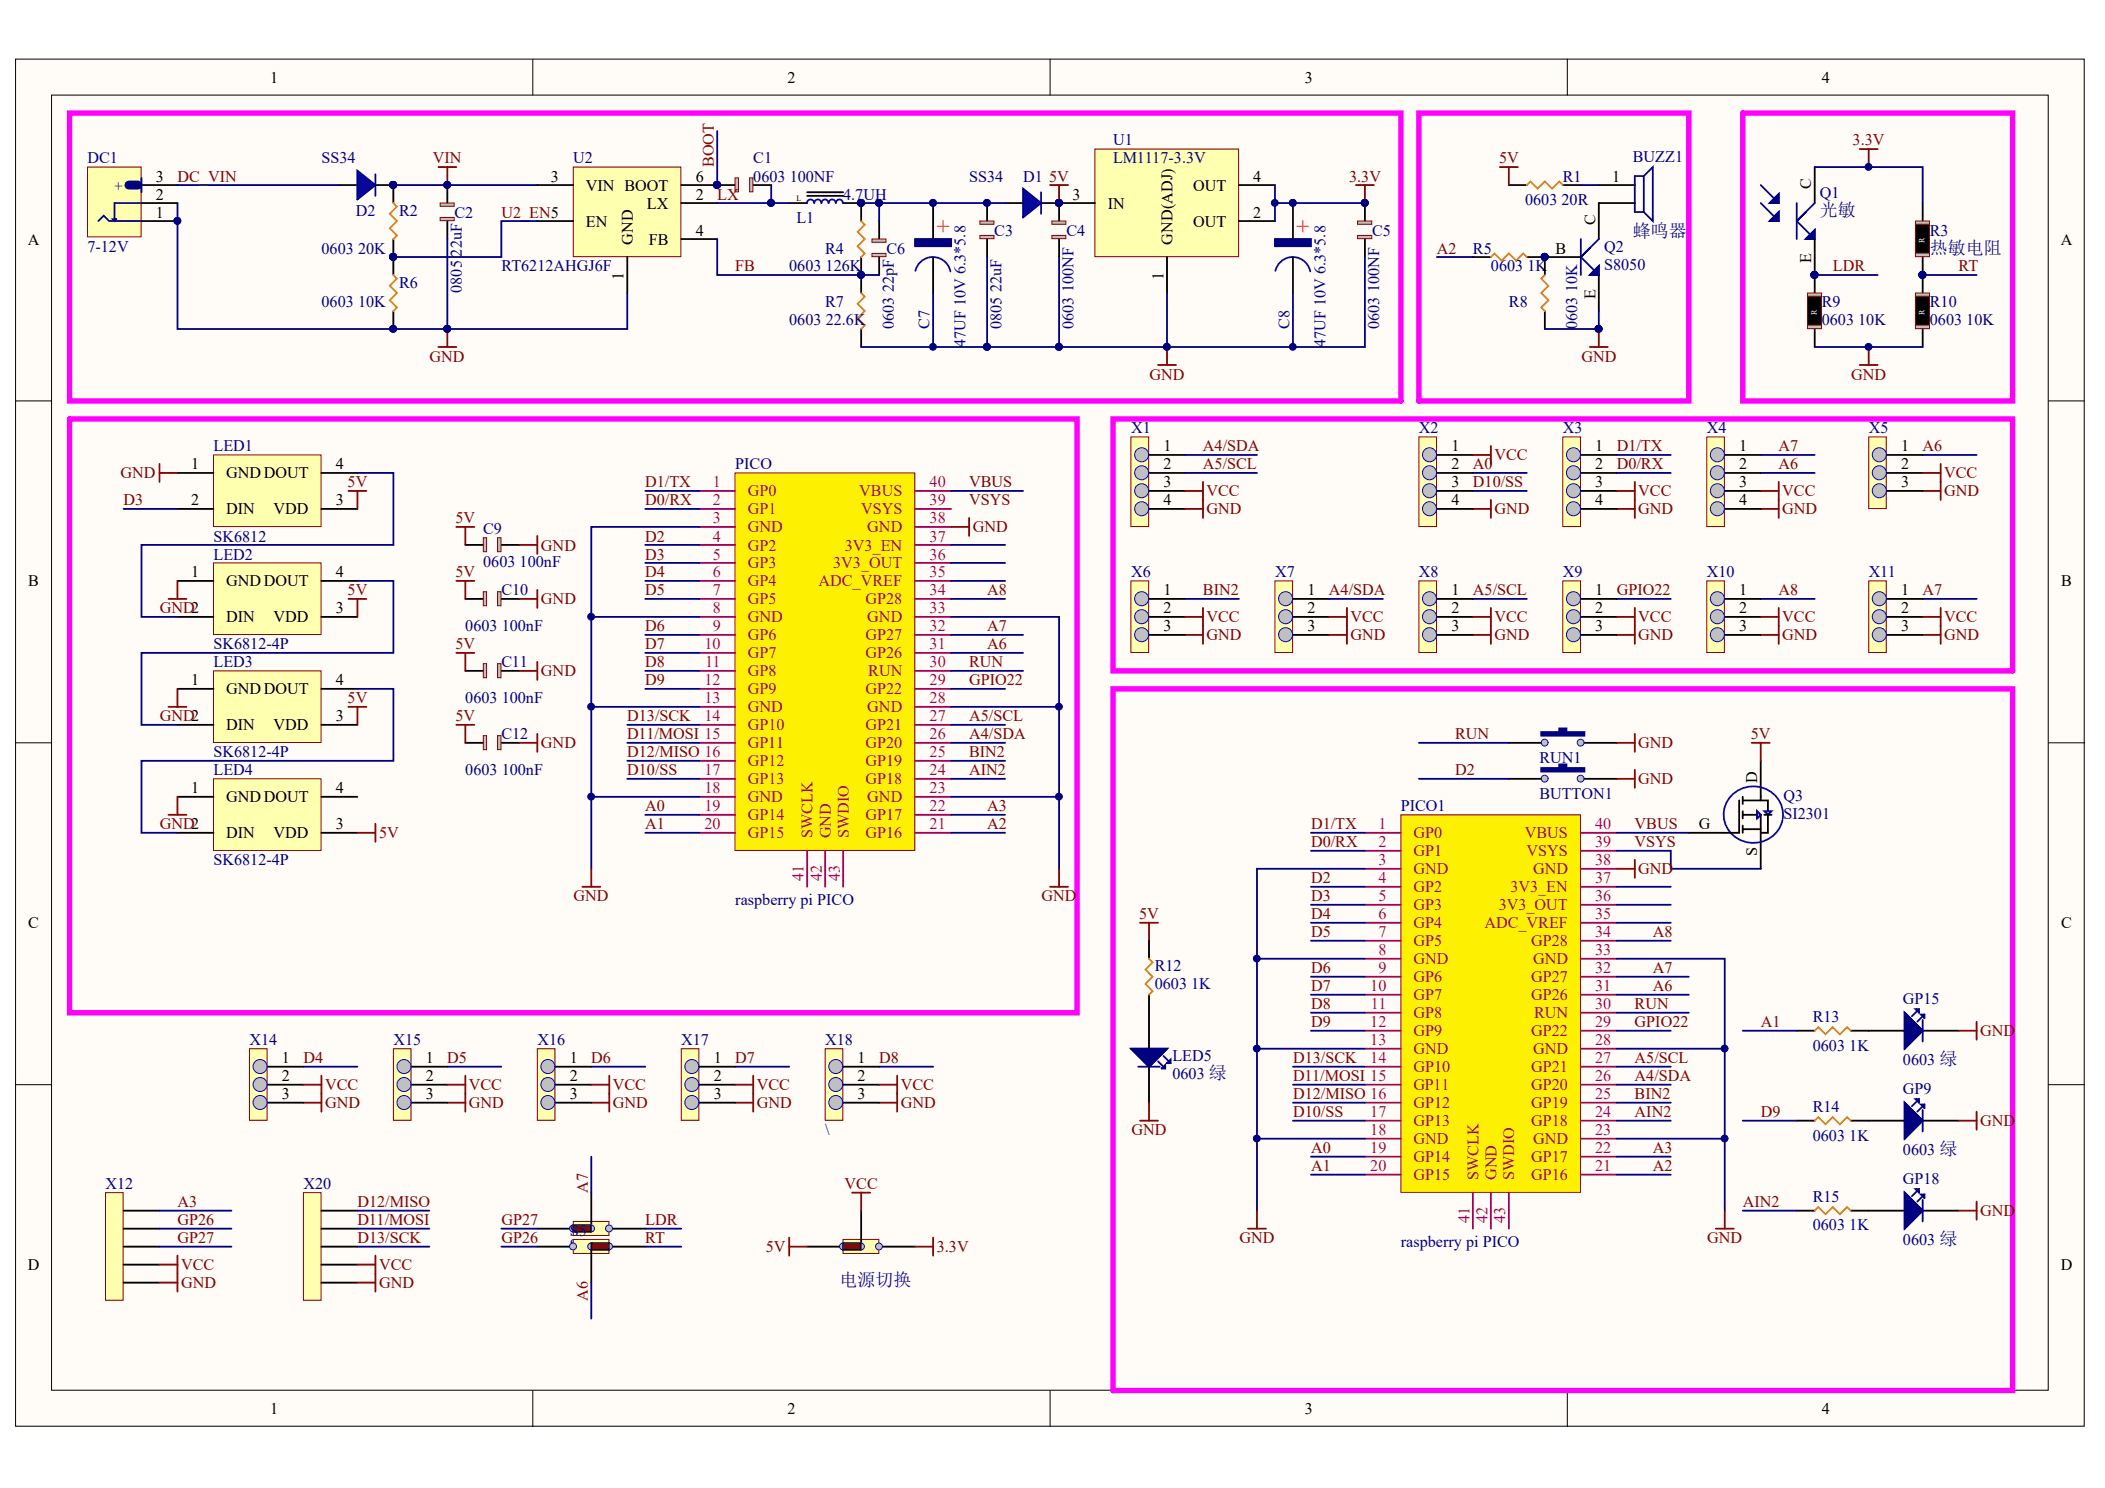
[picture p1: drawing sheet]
<svg xmlns="http://www.w3.org/2000/svg" width="297mm" height="210mm" viewBox="0 0 297 210" stroke-linecap="round" stroke-linejoin="round" font-family="sans-serif">
<defs><g id="words">
<g font-size="3.2" fill="#f00">
<text x="132.2" y="33">+</text>
<text x="183" y="33">+</text>
</g>
<g font-size="2.5" fill="#000080">
<text x="230.4" y="33.5">蜂鸣器</text>
<text x="256.8" y="30.4">光敏</text>
<text x="272.3" y="35.8">热敏电阻</text>
<text x="118.5" y="181.5">电源切换</text>
</g>
<g font-size="2.3">
<text x="38.1" y="11.6">1</text>
<text x="111.1" y="11.6">2</text>
<text x="184.1" y="11.6">3</text>
<text x="257.1" y="11.6">4</text>
<text x="22" y="25.6">3</text>
<text x="22" y="28.2">2</text>
<text x="77.7" y="25.6">3</text>
<text x="82.7" y="26.9">VIN BOOT</text>
<text x="91.3" y="29.4">LX</text>
<text x="98.2" y="28.2">2</text>
<text x="98.2" y="25.6">6</text>
<text x="151.3" y="28.2">3</text>
<text x="156.3" y="29.4">IN</text>
<text x="168.4" y="26.9">OUT</text>
<text x="176.8" y="25.6">4</text>
<text x="227.5" y="25.6">1</text>
<text x="255.6" y="26.6" transform="rotate(-90 255.6 26.6)">C</text>
<text x="3.9" y="34.5">A</text>
<text x="22" y="30.7">1</text>
<text x="82.7" y="32">EN</text>
<text x="89.3" y="34.5" transform="rotate(-90 89.3 34.5)">GND</text>
<text x="91.5" y="34.5">FB</text>
<text x="98.2" y="33.2">4</text>
<text x="165.4" y="34.5" transform="rotate(-90 165.4 34.5)">GND(ADJ)</text>
<text x="168.4" y="32">OUT</text>
<text x="176.8" y="30.7">2</text>
<text x="219.5" y="35.8">B</text>
<text x="225.1" y="31.7" transform="rotate(-90 225.1 31.7)">C</text>
<text x="290.8" y="34.5">A</text>
<text x="88" y="39.4" transform="rotate(-90 88 39.4)">1</text>
<text x="164.2" y="39.4" transform="rotate(-90 164.2 39.4)">1</text>
<text x="255.6" y="37.2" transform="rotate(-90 255.6 37.2)">E</text>
<text x="225.1" y="42.2" transform="rotate(-90 225.1 42.2)">E</text>
<text x="164.2" y="63.7">1</text>
<text x="204.8" y="63.7">1</text>
<text x="225.1" y="63.7">1</text>
<text x="245.4" y="63.7">1</text>
<text x="268.3" y="63.7">1</text>
<text x="27" y="66.2">1</text>
<text x="27" y="71.3">2</text>
<text x="31.9" y="67.5">GNDDOUT</text>
<text x="47.4" y="71.3">3</text>
<text x="47.4" y="66.2">4</text>
<text x="164.2" y="66.2">2</text>
<text x="164.2" y="68.7">3</text>
<text x="164.2" y="71.3">4</text>
<text x="204.8" y="66.2">2</text>
<text x="204.8" y="68.7">3</text>
<text x="204.8" y="71.3">4</text>
<text x="225.1" y="66.2">2</text>
<text x="225.1" y="68.7">3</text>
<text x="225.1" y="71.3">4</text>
<text x="245.4" y="66.2">2</text>
<text x="245.4" y="68.7">3</text>
<text x="245.4" y="71.3">4</text>
<text x="268.3" y="66.2">2</text>
<text x="268.3" y="68.7">3</text>
<text x="31.9" y="72.5">DIN</text>
<text x="38.6" y="72.5">VDD</text>
<text x="4" y="82.7">B</text>
<text x="27" y="81.5">1</text>
<text x="31.9" y="82.7">GNDDOUT</text>
<text x="47.4" y="81.5">4</text>
<text x="164.2" y="84">1</text>
<text x="184.5" y="84">1</text>
<text x="204.8" y="84">1</text>
<text x="225.1" y="84">1</text>
<text x="245.4" y="84">1</text>
<text x="268.3" y="84">1</text>
<text x="290.9" y="82.7">B</text>
<text x="31.9" y="87.8">DIN</text>
<text x="38.6" y="87.8">VDD</text>
<text x="47.4" y="86.5">3</text>
<text x="164.2" y="86.5">2</text>
<text x="164.2" y="89.1">3</text>
<text x="184.5" y="86.5">2</text>
<text x="184.5" y="89.1">3</text>
<text x="204.8" y="86.5">2</text>
<text x="204.8" y="89.1">3</text>
<text x="225.1" y="86.5">2</text>
<text x="225.1" y="89.1">3</text>
<text x="245.4" y="86.5">2</text>
<text x="245.4" y="89.1">3</text>
<text x="268.3" y="86.5">2</text>
<text x="268.3" y="89.1">3</text>
<text x="27" y="96.7">1</text>
<text x="31.9" y="97.9">GNDDOUT</text>
<text x="47.4" y="101.7">3</text>
<text x="47.4" y="96.7">4</text>
<text x="31.9" y="103">DIN</text>
<text x="38.6" y="103">VDD</text>
<text x="27" y="111.9">1</text>
<text x="31.9" y="113.2">GNDDOUT</text>
<text x="47.4" y="111.9">4</text>
<text x="247.9" y="110.4" transform="rotate(-90 247.9 110.4)">D</text>
<text x="31.9" y="118.2">DIN</text>
<text x="38.6" y="118.2">VDD</text>
<text x="47.4" y="117">3</text>
<text x="239.7" y="117">G</text>
<text x="247.9" y="120.8" transform="rotate(-90 247.9 120.8)">S</text>
<text x="4" y="131">C</text>
<text x="290.9" y="131">C</text>
<text x="39.8" y="150">1</text>
<text x="60.1" y="150">1</text>
<text x="80.4" y="150">1</text>
<text x="100.7" y="150">1</text>
<text x="121" y="150">1</text>
<text x="39.8" y="152.5">2</text>
<text x="39.8" y="155.1">3</text>
<text x="60.1" y="152.5">2</text>
<text x="60.1" y="155.1">3</text>
<text x="80.4" y="152.5">2</text>
<text x="80.4" y="155.1">3</text>
<text x="100.7" y="152.5">2</text>
<text x="100.7" y="155.1">3</text>
<text x="121" y="152.5">2</text>
<text x="121" y="155.1">3</text>
<text x="3.9" y="179.1">D</text>
<text x="290.8" y="179.1">D</text>
<text x="38.1" y="199.5">1</text>
<text x="111.1" y="199.5">2</text>
<text x="184.1" y="199.5">3</text>
<text x="257.1" y="199.5">4</text>
</g>
<g font-size="2.3" fill="#000080">
<text x="12.3" y="23.1">DC1</text>
<text x="45.4" y="23.1">SS34</text>
<text x="80.9" y="23.1">U2</text>
<text x="106.3" y="23.1">C1</text>
<text x="157.1" y="20.5">U1</text>
<text x="157.1" y="23.1">LM1117-3.3V</text>
<text x="230.4" y="22.8">BUZZ1</text>
<text x="106.3" y="25.6">0603 100NF</text>
<text x="119" y="28.2">4.7UH</text>
<text x="136.8" y="25.6">SS34</text>
<text x="144.4" y="25.6">D1</text>
<text x="215.2" y="28.9">0603 20R</text>
<text x="220.5" y="25.6">R1</text>
<text x="256.8" y="27.9">Q1</text>
<text x="12.3" y="35.5">7-12V</text>
<text x="45.4" y="35.8">0603 20K</text>
<text x="50.2" y="30.4">D2</text>
<text x="56.3" y="30.4">R2</text>
<text x="64.1" y="30.7">C2</text>
<text x="112.4" y="31.5">L1</text>
<text x="116.4" y="35.8">R4</text>
<text x="125.1" y="35.8">C6</text>
<text x="140.3" y="33.2">C3</text>
<text x="150.5" y="33.2">C4</text>
<text x="193.6" y="33.2">C5</text>
<text x="207.9" y="35.8">R5</text>
<text x="226.4" y="35.5">Q2</text>
<text x="272.3" y="33.2">R3</text>
<text x="56.3" y="40.6">R6</text>
<text x="65.2" y="41.3" transform="rotate(-90 65.2 41.3)">0805</text>
<text x="65.2" y="36.2" transform="rotate(-90 65.2 36.2)">22uF</text>
<text x="70.8" y="38.3">RT6212AHGJ6F</text>
<text x="111.4" y="38.3">0603 126K</text>
<text x="126.1" y="41.3" transform="rotate(-90 126.1 41.3)">22pF</text>
<text x="141.3" y="41.3" transform="rotate(-90 141.3 41.3)">22uF</text>
<text x="151.5" y="41.3" transform="rotate(-90 151.5 41.3)">100NF</text>
<text x="194.6" y="41.3" transform="rotate(-90 194.6 41.3)">100NF</text>
<text x="210.4" y="38.3">0603 1K</text>
<text x="222.6" y="41.3" transform="rotate(-90 222.6 41.3)">10K</text>
<text x="226.4" y="38">S8050</text>
<text x="45.4" y="43.4">0603 10K</text>
<text x="111.4" y="45.9">0603 22.6K</text>
<text x="116.4" y="43.4">R7</text>
<text x="126.1" y="46.4" transform="rotate(-90 126.1 46.4)">0603</text>
<text x="131.2" y="46.4" transform="rotate(-90 131.2 46.4)">C7</text>
<text x="141.3" y="46.4" transform="rotate(-90 141.3 46.4)">0805</text>
<text x="151.5" y="46.4" transform="rotate(-90 151.5 46.4)">0603</text>
<text x="182" y="46.4" transform="rotate(-90 182 46.4)">C8</text>
<text x="194.6" y="46.4" transform="rotate(-90 194.6 46.4)">0603</text>
<text x="212.9" y="43.4">R8</text>
<text x="222.6" y="46.4" transform="rotate(-90 222.6 46.4)">0603</text>
<text x="257.1" y="43.4">R9</text>
<text x="257.1" y="45.9">0603 10K</text>
<text x="272.3" y="43.4">R10</text>
<text x="272.3" y="45.9">0603 10K</text>
<text x="136.2" y="48.9" transform="rotate(-90 136.2 48.9)">47UF 10V 6.3*5.8</text>
<text x="187" y="48.9" transform="rotate(-90 187 48.9)">47UF 10V 6.3*5.8</text>
<text x="30.1" y="63.7">LED1</text>
<text x="159.6" y="61.1">X1</text>
<text x="200.2" y="61.1">X2</text>
<text x="220.5" y="61.1">X3</text>
<text x="240.8" y="61.1">X4</text>
<text x="263.7" y="61.1">X5</text>
<text x="103.8" y="66.2">PICO</text>
<text x="30.1" y="76.4">SK6812</text>
<text x="68.2" y="75.3">C9</text>
<text x="30.1" y="78.9">LED2</text>
<text x="68.2" y="79.9">0603 100nF</text>
<text x="70.8" y="84">C10</text>
<text x="159.6" y="81.5">X6</text>
<text x="179.9" y="81.5">X7</text>
<text x="200.2" y="81.5">X8</text>
<text x="220.5" y="81.5">X9</text>
<text x="240.8" y="81.5">X10</text>
<text x="263.7" y="81.5">X11</text>
<text x="65.7" y="89.1">0603 100nF</text>
<text x="30.1" y="91.6">SK6812-4P</text>
<text x="30.1" y="94.1">LED3</text>
<text x="70.8" y="94.1">C11</text>
<text x="65.7" y="99.2">0603 100nF</text>
<text x="30.1" y="106.8">SK6812-4P</text>
<text x="70.8" y="104.3">C12</text>
<text x="217.2" y="107.6">RUN1</text>
<text x="30.1" y="109.4">LED4</text>
<text x="65.7" y="109.4">0603 100nF</text>
<text x="217.2" y="112.7">BUTTON1</text>
<text x="251.7" y="113">Q3</text>
<text x="197.7" y="114.4">PICO1</text>
<text x="251.7" y="115.5">SI2301</text>
<text x="30.1" y="122">SK6812-4P</text>
<text x="103.8" y="127.6">raspberry pi PICO</text>
<text x="162.9" y="137">R12</text>
<text x="162.9" y="139.6">0603 1K</text>
<text x="268.5" y="141.6">GP15</text>
<text x="35.2" y="147.4">X14</text>
<text x="55.5" y="147.4">X15</text>
<text x="75.8" y="147.4">X16</text>
<text x="96.1" y="147.4">X17</text>
<text x="116.4" y="147.4">X18</text>
<text x="165.4" y="149.7">LED5</text>
<text x="255.8" y="144.1">R13</text>
<text x="255.8" y="148.2">0603 1K</text>
<text x="165.4" y="152.2">0603 绿</text>
<text x="268.5" y="150.2">0603 绿</text>
<text x="268.5" y="154.3">GP9</text>
<text x="116.4" y="160.1">\</text>
<text x="255.8" y="156.8">R14</text>
<text x="255.8" y="160.9">0603 1K</text>
<text x="14.9" y="167.7">X12</text>
<text x="42.8" y="167.7">X20</text>
<text x="268.5" y="162.9">0603 绿</text>
<text x="268.5" y="167">GP18</text>
<text x="255.8" y="169.5">R15</text>
<text x="255.8" y="173.6">0603 1K</text>
<text x="80.4" y="176.4">S4</text>
<text x="80.4" y="174.3">S5</text>
<text x="197.7" y="175.9">raspberry pi PICO</text>
<text x="268.5" y="175.6">0603 绿</text>
</g>
<g font-size="2.3" fill="#800000">
<text x="61.1" y="23.1">VIN</text>
<text x="100.7" y="23.6" transform="rotate(-90 100.7 23.6)">BOOT</text>
<text x="211.5" y="23.1">5V</text>
<text x="261.4" y="20.5">3.3V</text>
<text x="25.1" y="25.6">DC_VIN</text>
<text x="101.2" y="28.2">LX</text>
<text x="148" y="25.6">5V</text>
<text x="190.4" y="25.6">3.3V</text>
<text x="70.8" y="30.7">U2_EN5</text>
<text x="202.7" y="35.8">A2</text>
<text x="103.8" y="38.3">FB</text>
<text x="258.6" y="38.3">LDR</text>
<text x="276.4" y="38.3">RT</text>
<text x="60.6" y="51">GND</text>
<text x="162.2" y="53.5">GND</text>
<text x="223.1" y="51">GND</text>
<text x="261.2" y="53.5">GND</text>
<text x="169.7" y="63.7">A4/SDA</text>
<text x="210.9" y="64.9">VCC</text>
<text x="228.1" y="63.7">D1/TX</text>
<text x="251" y="63.7">A7</text>
<text x="271.3" y="63.7">A6</text>
<text x="17" y="67.5">GND</text>
<text x="17.4" y="71.3">D3</text>
<text x="49" y="68.7">5V</text>
<text x="91" y="68.7">D1/TX</text>
<text x="91" y="71.3">D0/RX</text>
<text x="136.8" y="68.7">VBUS</text>
<text x="136.8" y="71.3">VSYS</text>
<text x="169.7" y="66.2">A5/SCL</text>
<text x="170.3" y="70">VCC</text>
<text x="207.9" y="68.7">D10/SS</text>
<text x="207.9" y="66.2">A0</text>
<text x="228.1" y="66.2">D0/RX</text>
<text x="231.2" y="70">VCC</text>
<text x="251" y="66.2">A6</text>
<text x="251.5" y="70">VCC</text>
<text x="274.4" y="70">GND</text>
<text x="274.4" y="67.5">VCC</text>
<text x="64.3" y="73.8">5V</text>
<text x="76.3" y="77.7">GND</text>
<text x="91" y="76.4">D2</text>
<text x="137.3" y="75.1">GND</text>
<text x="170.3" y="72.5">GND</text>
<text x="210.9" y="72.5">GND</text>
<text x="231.2" y="72.5">GND</text>
<text x="251.5" y="72.5">GND</text>
<text x="49" y="84">5V</text>
<text x="64.3" y="81.5">5V</text>
<text x="91" y="78.9">D3</text>
<text x="91" y="81.5">D4</text>
<text x="91" y="84">D5</text>
<text x="139.3" y="84">A8</text>
<text x="169.7" y="84">BIN2</text>
<text x="187.5" y="84">A4/SDA</text>
<text x="207.9" y="84">A5/SCL</text>
<text x="228.1" y="84">GPIO22</text>
<text x="251" y="84">A8</text>
<text x="271.3" y="84">A7</text>
<text x="22.6" y="86.5">GND2</text>
<text x="76.3" y="85.3">GND</text>
<text x="91" y="89.1">D6</text>
<text x="139.3" y="89.1">A7</text>
<text x="170.3" y="87.8">VCC</text>
<text x="190.6" y="87.8">VCC</text>
<text x="210.9" y="87.8">VCC</text>
<text x="231.2" y="87.8">VCC</text>
<text x="251.5" y="87.8">VCC</text>
<text x="274.4" y="87.8">VCC</text>
<text x="64.3" y="91.6">5V</text>
<text x="76.3" y="95.4">GND</text>
<text x="91" y="91.6">D7</text>
<text x="91" y="94.1">D8</text>
<text x="136.8" y="94.1">RUN</text>
<text x="139.3" y="91.6">A6</text>
<text x="170.3" y="90.3">GND</text>
<text x="190.6" y="90.3">GND</text>
<text x="210.9" y="90.3">GND</text>
<text x="231.2" y="90.3">GND</text>
<text x="251.5" y="90.3">GND</text>
<text x="274.4" y="90.3">GND</text>
<text x="22.6" y="101.7">GND2</text>
<text x="49" y="99.2">5V</text>
<text x="64.3" y="101.7">5V</text>
<text x="88.5" y="101.7">D13/SCK</text>
<text x="91" y="96.7">D9</text>
<text x="136.8" y="101.7">A5/SCL</text>
<text x="136.8" y="96.7">GPIO22</text>
<text x="76.3" y="105.6">GND</text>
<text x="88.5" y="104.3">D11/MOSI 15</text>
<text x="88.5" y="106.8">D12/MISO 16</text>
<text x="136.8" y="104.3">A4/SDA</text>
<text x="136.8" y="106.8">BIN2</text>
<text x="205.3" y="104.3">RUN</text>
<text x="231.2" y="105.6">GND</text>
<text x="247.1" y="104.3">5V</text>
<text x="88.5" y="109.4">D10/SS</text>
<text x="136.8" y="109.4">AIN2</text>
<text x="205.3" y="109.4">D2</text>
<text x="231.2" y="110.6">GND</text>
<text x="22.6" y="117">GND2</text>
<text x="53.5" y="118.2">5V</text>
<text x="91" y="114.4">A0</text>
<text x="91" y="117">A1</text>
<text x="139.3" y="117">A2</text>
<text x="139.3" y="114.4">A3</text>
<text x="185" y="117">D1/TX</text>
<text x="185" y="119.5">D0/RX</text>
<text x="230.7" y="117">VBUS</text>
<text x="230.7" y="119.5">VSYS</text>
<text x="185" y="124.6">D2</text>
<text x="231.2" y="123.3">GND</text>
<text x="80.9" y="127.1">GND</text>
<text x="147" y="127.1">GND</text>
<text x="160.7" y="129.7">5V</text>
<text x="185" y="127.1">D3</text>
<text x="185" y="129.7">D4</text>
<text x="185" y="132.2">D5</text>
<text x="185" y="137.3">D6</text>
<text x="233.2" y="137.3">A7</text>
<text x="233.2" y="132.2">A8</text>
<text x="185" y="139.8">D7</text>
<text x="185" y="142.4">D8</text>
<text x="230.7" y="142.4">RUN</text>
<text x="233.2" y="139.8">A6</text>
<text x="42.8" y="150">D4</text>
<text x="63.1" y="150">D5</text>
<text x="83.4" y="150">D6</text>
<text x="103.8" y="150">D7</text>
<text x="124.1" y="150">D8</text>
<text x="182.5" y="150">D13/SCK</text>
<text x="185" y="144.9">D9</text>
<text x="230.7" y="150">A5/SCL</text>
<text x="230.7" y="144.9">GPIO22</text>
<text x="248.5" y="144.9">A1</text>
<text x="279.4" y="146.2">GND</text>
<text x="45.9" y="153.8">VCC</text>
<text x="66.2" y="153.8">VCC</text>
<text x="86.5" y="153.8">VCC</text>
<text x="106.8" y="153.8">VCC</text>
<text x="127.1" y="153.8">VCC</text>
<text x="182.5" y="152.5">D11/MOSI 15</text>
<text x="182.5" y="155.1">D12/MISO 16</text>
<text x="230.7" y="152.5">A4/SDA</text>
<text x="230.7" y="155.1">BIN2</text>
<text x="45.9" y="156.3">GND</text>
<text x="66.2" y="156.3">GND</text>
<text x="86.5" y="156.3">GND</text>
<text x="106.8" y="156.3">GND</text>
<text x="127.1" y="156.3">GND</text>
<text x="159.7" y="160.1">GND</text>
<text x="182.5" y="157.6">D10/SS</text>
<text x="230.7" y="157.6">AIN2</text>
<text x="248.5" y="157.6">D9</text>
<text x="279.4" y="158.9">GND</text>
<text x="119.2" y="167.7">VCC</text>
<text x="185" y="162.7">A0</text>
<text x="185" y="165.2">A1</text>
<text x="233.2" y="165.2">A2</text>
<text x="233.2" y="162.7">A3</text>
<text x="25.1" y="170.3">A3</text>
<text x="25.1" y="172.8">GP26</text>
<text x="50.4" y="172.8">D11/MOSI</text>
<text x="50.4" y="170.3">D12/MISO</text>
<text x="70.8" y="172.8">GP27</text>
<text x="82.9" y="168.3" transform="rotate(-90 82.9 168.3)">A7</text>
<text x="91" y="172.8">LDR</text>
<text x="245.9" y="170.3">AIN2</text>
<text x="279.4" y="171.5">GND</text>
<text x="25.1" y="175.3">GP27</text>
<text x="25.6" y="179.1">VCC</text>
<text x="50.4" y="175.3">D13/SCK</text>
<text x="53.5" y="179.1">VCC</text>
<text x="70.8" y="175.3">GP26</text>
<text x="91" y="175.3">RT</text>
<text x="108.1" y="176.6">5V</text>
<text x="132.2" y="176.6">3.3V</text>
<text x="174.9" y="175.3">GND</text>
<text x="240.9" y="175.3">GND</text>
<text x="25.6" y="181.7">GND</text>
<text x="53.5" y="181.7">GND</text>
<text x="82.9" y="183.5" transform="rotate(-90 82.9 183.5)">A6</text>
</g>
<g font-size="2.3" fill="#a1006a">
<text x="100.6" y="68.7">1</text>
<text x="100.6" y="71.3">2</text>
<text x="105.5" y="70">GP0</text>
<text x="121.2" y="70">VBUS</text>
<text x="131.2" y="71.3">39</text>
<text x="131.2" y="68.7">40</text>
<text x="100.6" y="73.8">3</text>
<text x="100.6" y="76.4">4</text>
<text x="105.5" y="72.5">GP1</text>
<text x="105.5" y="75.1">GND</text>
<text x="105.5" y="77.7">GP2</text>
<text x="119.2" y="77.7">3V3_EN</text>
<text x="121.5" y="72.5">VSYS</text>
<text x="122.4" y="75.1">GND</text>
<text x="131.2" y="76.4">37</text>
<text x="131.2" y="73.8">38</text>
<text x="100.6" y="78.9">5</text>
<text x="100.6" y="81.5">6</text>
<text x="100.6" y="84">7</text>
<text x="105.5" y="80.2">GP3</text>
<text x="105.5" y="82.7">GP4</text>
<text x="115.5" y="82.7">ADC_VREF</text>
<text x="117.6" y="80.2">3V3_OUT</text>
<text x="131.2" y="84">34</text>
<text x="131.2" y="81.5">35</text>
<text x="131.2" y="78.9">36</text>
<text x="100.6" y="86.5">8</text>
<text x="100.6" y="89.1">9</text>
<text x="105.5" y="85.3">GP5</text>
<text x="105.5" y="87.8">GND</text>
<text x="122.1" y="85.3">GP28</text>
<text x="122.4" y="87.8">GND</text>
<text x="131.2" y="89.1">32</text>
<text x="131.2" y="86.5">33</text>
<text x="99.4" y="91.6">10</text>
<text x="99.5" y="94.1">11</text>
<text x="105.5" y="90.3">GP6</text>
<text x="105.5" y="92.9">GP7</text>
<text x="105.5" y="95.4">GP8</text>
<text x="122.1" y="92.9">GP26</text>
<text x="122.1" y="90.3">GP27</text>
<text x="122.5" y="95.4">RUN</text>
<text x="131.2" y="94.1">30</text>
<text x="131.2" y="91.6">31</text>
<text x="99.4" y="96.7">12</text>
<text x="99.4" y="99.2">13</text>
<text x="99.4" y="101.7">14</text>
<text x="105.5" y="97.9">GP9</text>
<text x="105.5" y="100.5">GND</text>
<text x="122.1" y="97.9">GP22</text>
<text x="122.4" y="100.5">GND</text>
<text x="131.2" y="101.7">27</text>
<text x="131.2" y="99.2">28</text>
<text x="131.2" y="96.7">29</text>
<text x="105.5" y="103">GP10</text>
<text x="105.5" y="105.6">GP11</text>
<text x="122.1" y="105.6">GP20</text>
<text x="122.1" y="103">GP21</text>
<text x="131.2" y="106.8">25</text>
<text x="131.2" y="104.3">26</text>
<text x="99.4" y="109.4">17</text>
<text x="99.4" y="111.9">18</text>
<text x="105.5" y="108.1">GP12</text>
<text x="105.5" y="110.6">GP13</text>
<text x="105.5" y="113.2">GND</text>
<text x="122.1" y="110.6">GP18</text>
<text x="122.1" y="108.1">GP19</text>
<text x="122.4" y="113.2">GND</text>
<text x="131.2" y="111.9">23</text>
<text x="131.2" y="109.4">24</text>
<text x="99.4" y="114.4">19</text>
<text x="99.4" y="117">20</text>
<text x="105.5" y="115.7">GP14</text>
<text x="105.5" y="118.2">GP15</text>
<text x="114.7" y="118.2" transform="rotate(-90 114.7 118.2)">SWCLK</text>
<text x="117.2" y="118.2" transform="rotate(-90 117.2 118.2)">GND</text>
<text x="119.8" y="118.2" transform="rotate(-90 119.8 118.2)">SWDIO</text>
<text x="122.1" y="118.2">GP16</text>
<text x="122.1" y="115.7">GP17</text>
<text x="131.2" y="117">21</text>
<text x="131.2" y="114.4">22</text>
<text x="194.5" y="117">1</text>
<text x="194.5" y="119.5">2</text>
<text x="199.4" y="118.2">GP0</text>
<text x="215.2" y="118.2">VBUS</text>
<text x="225.1" y="119.5">39</text>
<text x="225.1" y="117">40</text>
<text x="113.4" y="124.3" transform="rotate(-90 113.4 124.3)">41</text>
<text x="116" y="124.3" transform="rotate(-90 116 124.3)">42</text>
<text x="118.5" y="124.3" transform="rotate(-90 118.5 124.3)">43</text>
<text x="194.5" y="122">3</text>
<text x="194.5" y="124.6">4</text>
<text x="199.4" y="120.8">GP1</text>
<text x="199.4" y="123.3">GND</text>
<text x="199.4" y="125.8">GP2</text>
<text x="213.1" y="125.8">3V3_EN</text>
<text x="215.4" y="120.8">VSYS</text>
<text x="216.3" y="123.3">GND</text>
<text x="225.1" y="124.6">37</text>
<text x="225.1" y="122">38</text>
<text x="194.5" y="127.1">5</text>
<text x="194.5" y="129.7">6</text>
<text x="199.4" y="128.4">GP3</text>
<text x="199.4" y="131">GP4</text>
<text x="209.5" y="131">ADC_VREF</text>
<text x="211.5" y="128.4">3V3_OUT</text>
<text x="225.1" y="129.7">35</text>
<text x="225.1" y="127.1">36</text>
<text x="194.5" y="132.2">7</text>
<text x="194.5" y="134.8">8</text>
<text x="194.5" y="137.3">9</text>
<text x="199.4" y="133.5">GP5</text>
<text x="199.4" y="136">GND</text>
<text x="216.1" y="133.5">GP28</text>
<text x="216.3" y="136">GND</text>
<text x="225.1" y="137.3">32</text>
<text x="225.1" y="134.8">33</text>
<text x="225.1" y="132.2">34</text>
<text x="193.4" y="139.8">10</text>
<text x="193.4" y="142.4">11</text>
<text x="199.4" y="138.6">GP6</text>
<text x="199.4" y="141.1">GP7</text>
<text x="199.4" y="143.6">GP8</text>
<text x="216.1" y="141.1">GP26</text>
<text x="216.1" y="138.6">GP27</text>
<text x="216.5" y="143.6">RUN</text>
<text x="225.1" y="142.4">30</text>
<text x="225.1" y="139.8">31</text>
<text x="193.4" y="144.9">12</text>
<text x="193.4" y="147.4">13</text>
<text x="193.4" y="150">14</text>
<text x="199.4" y="146.2">GP9</text>
<text x="199.4" y="148.7">GND</text>
<text x="216.1" y="146.2">GP22</text>
<text x="216.3" y="148.7">GND</text>
<text x="225.1" y="150">27</text>
<text x="225.1" y="147.4">28</text>
<text x="225.1" y="144.9">29</text>
<text x="199.4" y="151.2">GP10</text>
<text x="199.4" y="153.8">GP11</text>
<text x="216.1" y="153.8">GP20</text>
<text x="216.1" y="151.2">GP21</text>
<text x="225.1" y="155.1">25</text>
<text x="225.1" y="152.5">26</text>
<text x="193.4" y="157.6">17</text>
<text x="193.4" y="160.1">18</text>
<text x="199.4" y="156.3">GP12</text>
<text x="199.4" y="158.9">GP13</text>
<text x="199.4" y="161.4">GND</text>
<text x="216.1" y="158.9">GP18</text>
<text x="216.1" y="156.3">GP19</text>
<text x="216.3" y="161.4">GND</text>
<text x="225.1" y="160.1">23</text>
<text x="225.1" y="157.6">24</text>
<text x="193.4" y="162.7">19</text>
<text x="193.4" y="165.2">20</text>
<text x="199.4" y="163.9">GP14</text>
<text x="199.4" y="166.5">GP15</text>
<text x="208.6" y="166.5" transform="rotate(-90 208.6 166.5)">SWCLK</text>
<text x="211.1" y="166.5" transform="rotate(-90 211.1 166.5)">GND</text>
<text x="213.7" y="166.5" transform="rotate(-90 213.7 166.5)">SWDIO</text>
<text x="216.1" y="166.5">GP16</text>
<text x="216.1" y="163.9">GP17</text>
<text x="225.1" y="165.2">21</text>
<text x="225.1" y="162.7">22</text>
<text x="207.3" y="172.6" transform="rotate(-90 207.3 172.6)">41</text>
<text x="209.9" y="172.6" transform="rotate(-90 209.9 172.6)">42</text>
<text x="212.4" y="172.6" transform="rotate(-90 212.4 172.6)">43</text>
</g>
<text font-size="2.1" fill="#000080" x="16.2" y="26.9">+</text>
<text font-size="1.1" x="112.4" y="28.4">L</text>
<g font-size="1.1" fill="#fff0ff">
<text x="217.5" y="26.3">R</text>
<text x="55.3" y="30.7" transform="rotate(90 55.3 30.7)">R</text>
<text x="121.2" y="33.2" transform="rotate(90 121.2 33.2)">R</text>
<text x="271.6" y="34.2" transform="rotate(-90 271.6 34.2)">R</text>
<text x="55.3" y="40.8" transform="rotate(90 55.3 40.8)">R</text>
<text x="212.4" y="36.5">R</text>
<text x="218.2" y="41.8" transform="rotate(-90 218.2 41.8)">R</text>
<text x="121.2" y="43.4" transform="rotate(90 121.2 43.4)">R</text>
<text x="256.4" y="44.4" transform="rotate(-90 256.4 44.4)">R</text>
<text x="271.6" y="44.4" transform="rotate(-90 271.6 44.4)">R</text>
<text x="161.9" y="137.3" transform="rotate(90 161.9 137.3)">R</text>
<text x="258.1" y="145.7">R</text>
<text x="258.1" y="158.4">R</text>
<text x="258.1" y="171">R</text>
</g>
</g></defs>
<g fill="#fffcf8" stroke="#000" stroke-width=".14">
<path d="M2.2 8.3h291.9v192.9h-291.9z"/>
<path d="M7.3 13.4h281.7v182.7h-281.7z"/>
</g>
<path d="M75.2 8.3v5.1M148.2 8.3v5.1M221.2 8.3v5.1M2.2 56.6h5.1M289.1 56.6h5.1M2.2 104.8h5.1M289.1 104.8h5.1M2.2 153h5.1M289.1 153h5.1M75.2 196.2v5M148.2 196.2v5M221.2 196.2v5" fill="none" stroke="#000" stroke-width=".14"/>
<path d="M160.9 130.2h2.5M162.1 130.2v2.5" fill="none" stroke="#800000" stroke-width=".25"/>
<path d="M162.1 132.7v2.5M162.1 140.3v7.6M162.1 150.5v5.1" fill="none" stroke="#000" stroke-width=".25"/>
<path d="M162.1 135.2l.5 .6-1 1 1 1-1 1 1 1-.5 .5" fill="none" stroke="#fd8300" stroke-width=".25"/>
<path d="M159.6 147.9h5.1l-2.6 2.6zM160.6 150.5h3.1M163.4 149.7l1 1M163.9 150.7l.5-.5v.5zM164.2 149l1 1M164.7 150l.5-.5v.5z" fill="none" stroke="#11037f" stroke-width=".25"/>
<path d="M164.7 147.9l-2.6 2.6" fill="none" stroke="#000080" stroke-width=".25"/>
<path d="M159.6 147.9h5.1l-2.6 2.6z" fill="#11037f" stroke="#000080" stroke-width=".25"/>
<path d="M160.9 158.1h2.5M162.1 155.6v2.5" fill="none" stroke="#800000" stroke-width=".25"/>
<path d="M12.4 23.6h7.5v9.8h-7.5z" fill="#ffffb0" stroke="#800000" stroke-width=".14"/>
<path d="M20 26.1h5M20 28.6h5M20 31.2h5M47.9 26.1h2.5M53 26.1h2.5" fill="none" stroke="#000" stroke-width=".25"/>
<g fill="#000080" stroke="#000080" stroke-width=".14">
<circle cx="25" cy="31.2" r=".48"/>
<circle cx="55.5" cy="26.1" r=".49"/>
</g>
<path d="M18.2 26.1h1.3" fill="none" stroke="#11037f" stroke-width="1.3"/>
<path d="M13.9 31.2l.7-.8 .8 .8h4.6M15.9 30.9h.5l-.2 .3zM20 25.1v2M20 28.6h-3.8v2.6" fill="none" stroke="#11037f" stroke-width=".25"/>
<path d="M50.4 24.1l2.6 2-2.6 2z" fill-rule="evenodd" fill="#0000b4" stroke="#00f" stroke-width=".14"/>
<path d="M50.4 24.1l2.6 2-2.6 2zM53 24.6v3" fill="none" stroke="#11037f" stroke-width=".25"/>
<g fill="#000080" stroke="#000080" stroke-width=".14">
<circle cx="55.5" cy="26.1" r=".49"/>
<circle cx="55.5" cy="36.2" r=".49"/>
<circle cx="55.5" cy="46.4" r=".49"/>
<circle cx="63.1" cy="46.4" r=".48"/>
<circle cx="63.1" cy="26.1" r=".48"/>
</g>
<path d="M25 26.1h22.9M55.5 26.1h20.3" fill="none" stroke="#000080" stroke-width=".25"/>
<path d="M55.5 26.1v2.5M55.5 33.7v5.1M55.5 43.9v2.5" fill="none" stroke="#000" stroke-width=".25"/>
<path d="M55.5 28.6l.5 .6-1 1 1 1-1 1 1 1-.5 .5M55.5 38.8l.5 .5-1 1 1 1-1 1 1 1.1-.5 .5" fill="none" stroke="#fd8300" stroke-width=".25"/>
<path d="M61.9 23.6h2.5M63.1 23.6v2.5M61.9 48.9h2.5M63.1 46.4v2.5" fill="none" stroke="#800000" stroke-width=".25"/>
<path d="M80.9 23.6h15.2v12.6h-15.2z" fill="#ffffb0" stroke="#800000" stroke-width=".14"/>
<path d="M63.1 26.1v2.5M63.1 31.2v2.5M75.8 26.1h5.1M75.8 31.2h5.1M88.5 36.3v5M96.1 28.6h5.1M96.1 26.1h5.1M96.1 33.7h5.1" fill="none" stroke="#000" stroke-width=".25"/>
<g fill="#000080" stroke="#000080" stroke-width=".14">
<circle cx="101.2" cy="26.1" r=".49"/>
<circle cx="63.1" cy="26.1" r=".48"/>
</g>
<g fill="#c0c0c0" stroke="#800000" stroke-width=".14">
<path d="M62.1 28.6h2v.5h-2z"/>
<path d="M62.1 30.7h2v.4h-2z"/>
</g>
<g fill="#000080" stroke="#000080" stroke-width=".14">
<circle cx="63.1" cy="26.1" r=".48"/>
<circle cx="63.1" cy="46.4" r=".48"/>
<circle cx="55.5" cy="36.2" r=".49"/>
<circle cx="101.2" cy="26.1" r=".49"/>
</g>
<path d="M75.8 31.2h-5.1v5.1h-15.2M88.5 41.3v5.1h-25.4" fill="none" stroke="#000080" stroke-width=".25"/>
<path d="M101.2 26.1h2.5M106.3 26.1h2.5" fill="none" stroke="#000" stroke-width=".25"/>
<g fill="#c0c0c0" stroke="#800000" stroke-width=".14">
<path d="M103.7 25.1h.5v2h-.5z"/>
<path d="M105.8 25.1h.4v2h-.4z"/>
</g>
<g fill="#000080" stroke="#000080" stroke-width=".14">
<circle cx="101.2" cy="26.1" r=".49"/>
<circle cx="121.5" cy="28.6" r=".48"/>
<circle cx="108.8" cy="28.6" r=".48"/>
<circle cx="121.5" cy="38.8" r=".48"/>
<circle cx="164.7" cy="48.9" r=".48"/>
</g>
<path d="M111.4 28.6h2.5M113.9 27.6h5.1M113.9 27.1h5.1M119 28.6h2.5v2.6M121.5 36.3v5M124.1 31.2v2.5M124.1 36.3v2.5M121.5 46.4v2.5" fill="none" stroke="#000" stroke-width=".25"/>
<path d="M114.9 28.6a.49 .49 0 0 0-.5-.5 .49 .49 0 0 0-.5 .5M115.9 28.6a.48 .48 0 0 0-.5-.5 .48 .48 0 0 0-.5 .5M116.9 28.6a.48 .48 0 0 0-.5-.5 .48 .48 0 0 0-.5 .5M117.9 28.6a.48 .48 0 0 0-.5-.5 .48 .48 0 0 0-.4 .5M118.9 28.6a.48 .48 0 0 0-.5-.5 .48 .48 0 0 0-.4 .5" fill="none" stroke="#00f" stroke-width=".25"/>
<path d="M108.8 28.6h2.6" fill="none" stroke="#000080" stroke-width=".25"/>
<path d="M121.5 31.2l.5 .5-1 1 1 1-1 1 1 1-.5 .6M121.5 41.3l.5 .5-1 1.1 1 1-1 1 1 1-.5 .5" fill="none" stroke="#fd8300" stroke-width=".25"/>
<path d="M163.4 51.5h2.5M164.7 48.9v2.6" fill="none" stroke="#800000" stroke-width=".25"/>
<g fill="#c0c0c0" stroke="#800000" stroke-width=".14">
<path d="M123 35.7h2v.5h-2z"/>
<path d="M123 33.7h2v.5h-2z"/>
</g>
<path d="M101.2 33.7v5.1h22.9" fill="none" stroke="#000080" stroke-width=".25"/>
<path d="M139.3 28.6v2.6M139.3 33.7v2.6" fill="none" stroke="#000" stroke-width=".25"/>
<circle cx="139.3" cy="28.6" r=".48" fill="#000080" stroke="#000080" stroke-width=".14"/>
<g fill="#c0c0c0" stroke="#800000" stroke-width=".14">
<path d="M138.3 31.2h2v.4h-2z"/>
<path d="M138.3 33.2h2v.5h-2z"/>
</g>
<g fill="#000080" stroke="#000080" stroke-width=".14">
<circle cx="139.3" cy="28.6" r=".48"/>
<circle cx="149.4" cy="48.9" r=".48"/>
<circle cx="149.4" cy="28.6" r=".48"/>
<circle cx="101.2" cy="26.1" r=".49"/>
<circle cx="218" cy="36.2" r=".48"/>
</g>
<path d="M101.2 18.5v7.6M149.4 36.3v12.6" fill="none" stroke="#000080" stroke-width=".25"/>
<path d="M148.2 26.1h2.5M149.4 26.1v2.5" fill="none" stroke="#800000" stroke-width=".25"/>
<path d="M149.4 28.6v2.6M149.4 33.7v2.6M207.8 36.3h2.6M212.9 26.1h2.6M215.5 36.3h2.5M220.5 26.1h2.6" fill="none" stroke="#000" stroke-width=".25"/>
<path d="M210.4 36.3l.5-.6 1 1.1 1-1.1 1 1.1 1-1.1 .6 .6M215.5 26.1l.5-.5 1 1 1-1 1 1 1-1 .5 .5" fill="none" stroke="#fd8300" stroke-width=".25"/>
<g fill="#c0c0c0" stroke="#800000" stroke-width=".14">
<path d="M148.4 31.2h2v.4h-2z"/>
<path d="M148.4 33.2h2v.5h-2z"/>
</g>
<circle cx="149.4" cy="28.6" r=".48" fill="#000080" stroke="#000080" stroke-width=".14"/>
<path d="M154.5 21h20.3v15.2h-20.3z" fill="#ffffb0" stroke="#800000" stroke-width=".14"/>
<path d="M149.4 28.6h5.1M164.7 36.3v5M174.8 31.2h5.1M174.8 26.1h5.1M192.6 28.6v2.6M192.6 33.7v2.6" fill="none" stroke="#000" stroke-width=".25"/>
<g fill="#000080" stroke="#000080" stroke-width=".14">
<circle cx="149.4" cy="28.6" r=".48"/>
<circle cx="164.7" cy="48.9" r=".48"/>
<circle cx="179.9" cy="28.6" r=".48"/>
<circle cx="192.6" cy="28.6" r=".48"/>
</g>
<path d="M179.9 26.1v5.1M179.9 28.6h12.7M164.7 41.3v7.6" fill="none" stroke="#000080" stroke-width=".25"/>
<g fill="#c0c0c0" stroke="#800000" stroke-width=".14">
<path d="M191.6 31.2h2v.4h-2z"/>
<path d="M191.6 33.2h2v.5h-2z"/>
</g>
<g fill="#000080" stroke="#000080" stroke-width=".14">
<path d="M179.9 33.7h5v1h-5z"/>
<path d="M129.1 33.7h5.1v1h-5.1z"/>
<circle cx="192.6" cy="28.6" r=".48"/>
<circle cx="182.4" cy="28.6" r=".48"/>
<circle cx="182.4" cy="48.9" r=".48"/>
<circle cx="131.6" cy="28.6" r=".48"/>
<circle cx="149.4" cy="48.9" r=".48"/>
<circle cx="218" cy="36.2" r=".48"/>
</g>
<path d="M129.1 33.7h5.1v1h-5.1zM179.9 33.7h5.1v1h-5.1zM223.1 33.7v5.1M223.1 36.3l2.5 2.5M224.3 38.8l1.3-1.3v1.3zM225.6 33.7l-2.5 2.6 1.2-1.3" fill="none" stroke="#11037f" stroke-width=".25"/>
<path d="M129.2 38.2a2.53 2.53 0 0 1 2.5-1.9 2.53 2.53 0 0 1 2.4 2M180 38.2a2.51 2.51 0 0 1 2.5-1.9 2.51 2.51 0 0 1 2.4 2" fill="none" stroke="#00f" stroke-width=".25"/>
<path d="M131.7 28.6v5.1M131.7 36.3v5M182.5 28.6v5.1M182.5 36.3v5M218 36.3h5.1M225.6 28.6v5.1M225.6 38.8v5.1" fill="none" stroke="#000" stroke-width=".25"/>
<path d="M192.6 36.3v12.6h-43.2M182.5 41.3v7.6" fill="none" stroke="#000080" stroke-width=".25"/>
<path d="M191.3 26.1h2.6M192.6 26.1v2.5" fill="none" stroke="#800000" stroke-width=".25"/>
<path d="M224.3 38.8l1.3-1.3v1.3z" fill="#11037f" stroke="#000080" stroke-width=".25"/>
<g fill="#000080" stroke="#000080" stroke-width=".14">
<circle cx="218" cy="36.2" r=".48"/>
<circle cx="225.6" cy="46.4" r=".49"/>
</g>
<path d="M230.7 24.8h1.3v5.1h-1.3zM232 24.8l1.2-1.2v7.6l-1.2-1.3" fill="none" stroke="#11037f" stroke-width=".25"/>
<path d="M218 36.3v2.5M225.6 26.1h5.1M225.6 28.6h5.1M218 43.9v2.5" fill="none" stroke="#000" stroke-width=".25"/>
<path d="M202.8 36.3h5M223.1 26.1h2.5" fill="none" stroke="#000080" stroke-width=".25"/>
<path d="M218 38.8l-.5 .5 1 1-1 1 1 1-1 1.1 .5 .5" fill="none" stroke="#fd8300" stroke-width=".25"/>
<path d="M211.6 23.6h2.6M212.9 23.6v2.5M224.3 48.9h2.6M225.6 46.4v2.5" fill="none" stroke="#800000" stroke-width=".25"/>
<path d="M159.6 61.6h2.5v12.7h-2.5z" fill="#ffffb0" stroke="#800000" stroke-width=".14"/>
<path d="M162.1 64.2h5.1M162.1 66.7h5.1" fill="none" stroke="#000" stroke-width=".25"/>
<g fill="#c0c0c0" stroke="#00f" stroke-width=".14">
<circle cx="161.1" cy="64.2" r=".99"/>
<circle cx="161.1" cy="66.7" r=".99"/>
</g>
<path d="M162.1 69.3h5.1" fill="none" stroke="#000" stroke-width=".25"/>
<circle cx="161.1" cy="69.2" r=".99" fill="#c0c0c0" stroke="#00f" stroke-width=".14"/>
<path d="M162.1 71.8h5.1" fill="none" stroke="#000" stroke-width=".25"/>
<circle cx="161.1" cy="71.8" r=".99" fill="#c0c0c0" stroke="#00f" stroke-width=".14"/>
<g fill="none" stroke="#800000" stroke-width=".25">
<path d="M167.2 71.8h2.6M169.8 70.5v2.6M207.8 71.8h2.6M210.4 70.5v2.6M271.3 69.3h2.5M273.8 68v2.5M207.8 89.6h2.6M210.4 88.3v2.5M228.1 89.6h2.6M230.7 88.3v2.5M248.5 89.6h2.5M251 88.3v2.5"/>
<path d="M271.3 89.6h2.5M273.8 88.3v2.5"/>
</g>
<path d="M167.2 66.7h10.2M167.2 64.2h10.2M207.8 66.7h7.7M207.8 69.3h7.7M271.3 64.2h7.6M207.8 84.5h7.7M228.1 84.5h7.7M248.5 84.5h7.6M271.3 84.5h7.6" fill="none" stroke="#000080" stroke-width=".25"/>
<path d="M179.9 81.9h2.5v10.1h-2.5z" fill="#ffffb0" stroke="#800000" stroke-width=".14"/>
<path d="M182.5 84.5h5M182.5 87h5" fill="none" stroke="#000" stroke-width=".25"/>
<g fill="#c0c0c0" stroke="#00f" stroke-width=".14">
<circle cx="181.4" cy="84.5" r=".99"/>
<circle cx="181.4" cy="87" r=".99"/>
</g>
<path d="M182.5 89.6h5" fill="none" stroke="#000" stroke-width=".25"/>
<circle cx="181.4" cy="89.5" r=".99" fill="#c0c0c0" stroke="#00f" stroke-width=".14"/>
<path d="M187.5 89.6h2.6M190.1 88.3v2.5" fill="none" stroke="#800000" stroke-width=".25"/>
<path d="M187.5 84.5h7.6" fill="none" stroke="#000080" stroke-width=".25"/>
<path d="M30.1 64.2h15.2v10.1h-15.2z" fill="#ffffb0" stroke="#800000" stroke-width=".14"/>
<path d="M25 66.7h5.1M25 71.8h5.1M45.4 66.7h5M45.4 71.8h5" fill="none" stroke="#000" stroke-width=".25"/>
<path d="M30.1 79.4h15.2v10.1h-15.2z" fill="#ffffb0" stroke="#800000" stroke-width=".14"/>
<path d="M25 81.9h5.1M25 87h5.1M45.4 81.9h5M45.4 87h5" fill="none" stroke="#000" stroke-width=".25"/>
<path d="M30.1 94.6h15.2v10.1h-15.2z" fill="#ffffb0" stroke="#800000" stroke-width=".14"/>
<path d="M25 97.2h5.1M45.4 97.2h5M25 102.2h5.1M45.4 102.2h5" fill="none" stroke="#000" stroke-width=".25"/>
<path d="M30.1 109.9h15.2v10.1h-15.2z" fill="#ffffb0" stroke="#800000" stroke-width=".14"/>
<path d="M65.7 76.9h2.5M70.7 76.9h2.6M25 112.4h5.1M25 117.5h5.1M45.4 112.4h5M45.4 117.5h5" fill="none" stroke="#000" stroke-width=".25"/>
<path d="M17.4 71.8h7.6M50.4 66.7h5.1v10.2h-35.5v10.1h5M50.4 81.9h5.1v10.2h-35.5v10.1h5M50.4 97.2h5.1v10.1h-35.5v10.2h5" fill="none" stroke="#000080" stroke-width=".25"/>
<g fill="none" stroke="#800000" stroke-width=".25">
<path d="M22.5 65.4v2.6M22.5 66.7h2.5M49.2 69.3h2.5M50.4 69.3v2.5M23.8 84.5h2.5M23.8 99.7h2.5M25 81.9v2.6M25 97.2v2.5M49.2 84.5h2.5M49.2 99.7h2.5M50.4 84.5v2.5M50.4 99.7v2.5"/>
<path d="M23.8 114.9h2.5M25 112.4v2.5M50.4 117.5h2.6M53 116.2v2.5"/>
</g>
<g fill="#c0c0c0" stroke="#800000" stroke-width=".14">
<path d="M68.2 75.9h.5v1.9h-.5z"/>
<path d="M70.2 75.9h.5v1.9h-.5z"/>
</g>
<path d="M65.7 84.5h2.5M70.7 84.5h2.6" fill="none" stroke="#000" stroke-width=".25"/>
<g fill="#c0c0c0" stroke="#800000" stroke-width=".14">
<path d="M70.2 83.5h.5v1.9h-.5z"/>
<path d="M68.2 83.5h.5v1.9h-.5z"/>
</g>
<path d="M65.7 94.6h2.5M70.7 94.6h2.6" fill="none" stroke="#000" stroke-width=".25"/>
<g fill="#c0c0c0" stroke="#800000" stroke-width=".14">
<path d="M70.2 93.6h.5v2h-.5z"/>
<path d="M68.2 93.6h.5v2h-.5z"/>
</g>
<path d="M65.7 104.8h2.5M70.7 104.8h2.6" fill="none" stroke="#000" stroke-width=".25"/>
<g fill="#c0c0c0" stroke="#800000" stroke-width=".14">
<path d="M70.2 103.8h.5v2h-.5z"/>
<path d="M68.2 103.8h.5v2h-.5z"/>
</g>
<g fill="none" stroke="#800000" stroke-width=".25">
<path d="M64.4 74.3h2.5M65.7 74.3v2.6M73.3 76.9h2.5M75.8 75.6v2.5M64.4 92.1h2.5M64.4 81.9h2.5M65.7 81.9v2.6M65.7 92.1v2.5M73.3 94.6h2.5M73.3 84.5h2.5M75.8 83.2v2.6M75.8 93.4v2.5"/>
<path d="M64.4 102.2h2.5M65.7 102.2v2.6M73.3 104.8h2.5M75.8 103.5v2.6"/>
</g>
<path d="M200.2 61.6h2.5v12.7h-2.5z" fill="#ffffb0" stroke="#800000" stroke-width=".14"/>
<path d="M202.8 64.2h5M202.8 66.7h5" fill="none" stroke="#000" stroke-width=".25"/>
<g fill="#c0c0c0" stroke="#00f" stroke-width=".14">
<circle cx="201.7" cy="64.2" r=".99"/>
<circle cx="201.7" cy="66.7" r=".99"/>
</g>
<path d="M202.8 69.3h5" fill="none" stroke="#000" stroke-width=".25"/>
<circle cx="201.7" cy="69.2" r=".99" fill="#c0c0c0" stroke="#00f" stroke-width=".14"/>
<path d="M202.8 71.8h5" fill="none" stroke="#000" stroke-width=".25"/>
<circle cx="201.7" cy="71.8" r=".99" fill="#c0c0c0" stroke="#00f" stroke-width=".14"/>
<path d="M263.7 61.6h2.5v10.1h-2.5z" fill="#ffffb0" stroke="#800000" stroke-width=".14"/>
<path d="M266.2 64.2h5.1M266.2 66.7h5.1" fill="none" stroke="#000" stroke-width=".25"/>
<g fill="#c0c0c0" stroke="#00f" stroke-width=".14">
<circle cx="265.2" cy="64.2" r=".99"/>
<circle cx="265.2" cy="66.7" r=".99"/>
</g>
<path d="M266.2 69.3h5.1" fill="none" stroke="#000" stroke-width=".25"/>
<circle cx="265.2" cy="69.2" r=".99" fill="#c0c0c0" stroke="#00f" stroke-width=".14"/>
<path d="M263.7 81.9h2.5v10.1h-2.5z" fill="#ffffb0" stroke="#800000" stroke-width=".14"/>
<path d="M266.2 84.5h5.1M266.2 87h5.1" fill="none" stroke="#000" stroke-width=".25"/>
<g fill="#c0c0c0" stroke="#00f" stroke-width=".14">
<circle cx="265.2" cy="84.5" r=".99"/>
<circle cx="265.2" cy="87" r=".99"/>
</g>
<path d="M266.2 89.6h5.1" fill="none" stroke="#000" stroke-width=".25"/>
<circle cx="265.2" cy="89.5" r=".99" fill="#c0c0c0" stroke="#00f" stroke-width=".14"/>
<path d="M240.8 81.9h2.5v10.1h-2.5z" fill="#ffffb0" stroke="#800000" stroke-width=".14"/>
<path d="M243.4 84.5h5.1M243.4 87h5.1" fill="none" stroke="#000" stroke-width=".25"/>
<g fill="#c0c0c0" stroke="#00f" stroke-width=".14">
<circle cx="242.3" cy="84.5" r=".99"/>
<circle cx="242.3" cy="87" r=".99"/>
</g>
<path d="M243.4 89.6h5.1" fill="none" stroke="#000" stroke-width=".25"/>
<circle cx="242.3" cy="89.5" r=".99" fill="#c0c0c0" stroke="#00f" stroke-width=".14"/>
<path d="M220.5 81.9h2.5v10.1h-2.5z" fill="#ffffb0" stroke="#800000" stroke-width=".14"/>
<path d="M223.1 84.5h5M223.1 87h5" fill="none" stroke="#000" stroke-width=".25"/>
<g fill="#c0c0c0" stroke="#00f" stroke-width=".14">
<circle cx="222" cy="84.5" r=".99"/>
<circle cx="222" cy="87" r=".99"/>
</g>
<path d="M223.1 89.6h5" fill="none" stroke="#000" stroke-width=".25"/>
<circle cx="222" cy="89.5" r=".99" fill="#c0c0c0" stroke="#00f" stroke-width=".14"/>
<path d="M200.2 81.9h2.5v10.1h-2.5z" fill="#ffffb0" stroke="#800000" stroke-width=".14"/>
<path d="M202.8 84.5h5M202.8 87h5" fill="none" stroke="#000" stroke-width=".25"/>
<g fill="#c0c0c0" stroke="#00f" stroke-width=".14">
<circle cx="201.7" cy="84.5" r=".99"/>
<circle cx="201.7" cy="87" r=".99"/>
</g>
<path d="M202.8 89.6h5" fill="none" stroke="#000" stroke-width=".25"/>
<circle cx="201.7" cy="89.5" r=".99" fill="#c0c0c0" stroke="#00f" stroke-width=".14"/>
<path d="M141.8 28.6h2.6M146.9 28.6h2.5" fill="none" stroke="#000" stroke-width=".25"/>
<circle cx="149.4" cy="28.6" r=".48" fill="#000080" stroke="#000080" stroke-width=".14"/>
<path d="M144.4 26.6l2.5 2-2.5 2.1z" fill-rule="evenodd" fill="#0000b4" stroke="#00f" stroke-width=".14"/>
<path d="M144.4 26.6l2.5 2-2.5 2.1zM146.9 27.1v3.1" fill="none" stroke="#11037f" stroke-width=".25"/>
<g fill="#000080" stroke="#000080" stroke-width=".14">
<circle cx="149.4" cy="28.6" r=".48"/>
<circle cx="124" cy="28.6" r=".48"/>
<circle cx="131.6" cy="48.9" r=".48"/>
<circle cx="139.3" cy="48.9" r=".48"/>
<circle cx="149.4" cy="48.9" r=".48"/>
</g>
<path d="M124.1 28.6h17.7M139.3 36.3v12.6M121.5 48.9h27.9M131.7 41.3v7.6" fill="none" stroke="#000080" stroke-width=".25"/>
<path d="M197.7 114.9h25.3v53.3h-25.3z" fill="#fdf101" stroke="#800000" stroke-width=".14"/>
<g fill="none" stroke="#a1006a" stroke-width=".25">
<path d="M192.6 117.5h5.1M223.1 117.5h5M192.6 120h5.1M192.6 122.6h5.1M192.6 125.1h5.1M192.6 127.6h5.1M192.6 130.2h5.1M192.6 132.7h5.1M192.6 135.2h5.1M192.6 137.8h5.1M223.1 120h5M223.1 122.6h5"/>
<path d="M223.1 125.1h5M223.1 127.6h5M223.1 130.2h5M223.1 132.7h5M223.1 135.2h5M223.1 137.8h5M192.6 140.3h5.1M192.6 142.9h5.1M192.6 145.4h5.1M192.6 147.9h5.1M192.6 150.5h5.1M192.6 153h5.1"/>
<path d="M192.6 155.6h5.1M192.6 158.1h5.1M223.1 140.3h5M223.1 142.9h5M223.1 145.4h5M223.1 147.9h5M223.1 150.5h5M223.1 153h5M223.1 155.6h5M223.1 158.1h5M192.6 160.6h5.1M192.6 163.2h5.1"/>
<path d="M192.6 165.7h5.1M207.8 168.2v5.1M210.4 168.2v5.1M212.9 168.2v5.1M223.1 160.6h5M223.1 163.2h5M223.1 165.7h5"/>
</g>
<path d="M238.3 117.5h5.1M245.9 114.9h2.6v7.7M245.9 112.4v1M245.9 114.4v1M245.9 116.5v1M248 114.4l.5 .5-.5 .5zM248.5 107.3v5.1" fill="none" stroke="#000" stroke-width=".25"/>
<path d="M248 114.4l.5 .5-.5 .5z" fill="#c0c0c0" stroke="#00f" stroke-width=".25"/>
<path d="M245.9 112.9h3.6v4.6h-1" fill="none" stroke="#000" stroke-width=".25"/>
<path d="M249 114.4h1l-.5 .5z" fill="#c0c0c0" stroke="#00f" stroke-width=".25"/>
<path d="M245.4 112.9v4.6h-2M245.9 117h2.6M248.5 112.4v.5M249 114.9h1" fill="none" stroke="#000" stroke-width=".25"/>
<path d="M251.6 115.5a4.2 4.2 0 0 0-3-4.4 4.2 4.2 0 0 0-4.9 1.9 4 4 0 0 0 .5 4.5 4 4 0 0 0 4.2 1.3 4.1 4.1 0 0 0 3.1-3.1" fill="none" stroke="#00f" stroke-width=".25"/>
<g fill="none" stroke="#000080" stroke-width=".25">
<path d="M25 28.6v17.8h38.1v-12.7M108.8 26.1v2.5h-7.6M121.5 28.6h2.6v2.6M225.6 43.9v2.5h-7.6M185 117.5h7.6M228.1 117.5h10.2M177.4 135.2h15.2M185 137.8h7.6M185 120h7.6M185 125.1h7.6M185 127.6h7.6M185 130.2h7.6"/>
<path d="M185 132.7h7.6M192.6 122.6h-15.2v48.2M228.1 120h7.7v2.6h12.7M228.1 135.2h15.3v35.6M228.1 137.8h10.2M228.1 125.1h7.7M228.1 127.6h7.7M228.1 130.2h7.7M228.1 132.7h7.7M177.4 147.9h15.2M182.5 150.5h10.1M182.5 153h10.1"/>
<path d="M182.5 155.6h10.1M182.5 158.1h10.1M185 140.3h7.6M185 142.9h7.6M185 145.4h7.6M228.1 140.3h10.2M228.1 145.4h7.7M228.1 150.5h7.7M228.1 153h7.7M228.1 155.6h7.7M228.1 158.1h7.7M228.1 147.9h15.3"/>
<path d="M177.4 160.6h15.2M185 163.2h7.6M185 165.7h7.6M228.1 163.2h7.7M228.1 165.7h7.7M228.1 160.6h15.3"/>
</g>
<path d="M247.2 104.8h2.5M248.5 104.8v2.5M228.1 122.6h2.6M230.7 121.3v2.5M176.1 173.3h2.5M177.4 170.8v2.5M242.1 173.3h2.6M243.4 170.8v2.5" fill="none" stroke="#800000" stroke-width=".25"/>
<g fill="#000080" stroke="#000080" stroke-width=".14">
<circle cx="63.1" cy="46.4" r=".48"/>
<circle cx="108.8" cy="28.6" r=".48"/>
<circle cx="121.5" cy="28.6" r=".48"/>
<circle cx="124" cy="28.6" r=".48"/>
<circle cx="225.6" cy="46.4" r=".49"/>
<circle cx="177.3" cy="135.2" r=".48"/>
<circle cx="177.3" cy="147.9" r=".48"/>
<circle cx="177.3" cy="160.6" r=".48"/>
<circle cx="243.4" cy="160.6" r=".48"/>
<circle cx="243.4" cy="147.9" r=".48"/>
</g>
<path d="M9.8 16h187.9v40.6h-187.9zM200.2 16h38.1v40.6h-38.1zM9.8 59.1h142.2v83.8h-142.2zM157.1 59.1h126.9v35.5h-126.9zM157.1 97.2h126.9v99h-126.9z" fill="none" stroke="#f0f" stroke-width=".76"/>
<path d="M14.9 168.2h2.5v15.2h-2.5z" fill="#ffffb0" stroke="#800000" stroke-width=".14"/>
<path d="M17.4 173.3h5.1M17.4 170.8h5.1M17.4 175.9h5.1M17.4 178.4h5.1M17.4 180.9h5.1" fill="none" stroke="#000" stroke-width=".25"/>
<path d="M167.2 89.6h2.6M169.8 88.3v2.5M25 179.7v2.5M22.5 180.9h2.5" fill="none" stroke="#800000" stroke-width=".25"/>
<path d="M167.2 84.5h7.6M22.5 170.8h10.2M22.5 173.3h10.2M22.5 175.9h10.2" fill="none" stroke="#000080" stroke-width=".25"/>
<path d="M159.6 81.9h2.5v10.1h-2.5z" fill="#ffffb0" stroke="#800000" stroke-width=".14"/>
<path d="M162.1 84.5h5.1M162.1 87h5.1" fill="none" stroke="#000" stroke-width=".25"/>
<g fill="#c0c0c0" stroke="#00f" stroke-width=".14">
<circle cx="161.1" cy="84.5" r=".99"/>
<circle cx="161.1" cy="87" r=".99"/>
</g>
<path d="M162.1 89.6h5.1" fill="none" stroke="#000" stroke-width=".25"/>
<circle cx="161.1" cy="89.5" r=".99" fill="#c0c0c0" stroke="#00f" stroke-width=".14"/>
<path d="M253.5 145.4h2.6M261.2 145.4h7.6M271.3 145.4h5.1" fill="none" stroke="#000" stroke-width=".25"/>
<path d="M256.1 145.4l.5-.5 1 1 1-1 1 1 1-1 .6 .5" fill="none" stroke="#fd8300" stroke-width=".25"/>
<path d="M268.8 142.9l2.5 2.5-2.5 2.5zM270.3 142.4h.5v.5zM270.8 142.4l-1 1M271.1 143.1h.5v.5zM271.3 143.9v3M271.6 143.1l-1.1 1" fill="none" stroke="#11037f" stroke-width=".25"/>
<path d="M268.8 142.9l2.5 2.5" fill="none" stroke="#000080" stroke-width=".25"/>
<path d="M268.8 142.9l2.5 2.5-2.5 2.5z" fill="#11037f" stroke="#000080" stroke-width=".25"/>
<path d="M276.4 145.4h2.5M278.9 144.1v2.6" fill="none" stroke="#800000" stroke-width=".25"/>
<path d="M245.9 145.4h7.6" fill="none" stroke="#000080" stroke-width=".25"/>
<path d="M212.9 104.8h5.1M223.1 104.8h5" fill="none" stroke="#000" stroke-width=".25"/>
<g fill="#c0c0c0" stroke="#00f" stroke-width=".14">
<circle cx="218" cy="104.8" r=".48"/>
<circle cx="223" cy="104.8" r=".48"/>
</g>
<g fill="#11037f" stroke="#000080" stroke-width=".25">
<path d="M217.5 103.3h6.1v.5h-6.1z" fill-rule="evenodd"/>
<path d="M220 102.8h1v.5h-1z" fill-rule="evenodd"/>
</g>
<path d="M200.2 104.8h12.7M228.1 142.9h10.2" fill="none" stroke="#000080" stroke-width=".25"/>
<path d="M228.1 104.8h2.6M230.7 103.5v2.6" fill="none" stroke="#800000" stroke-width=".25"/>
<path d="M212.9 109.9h5.1M223.1 109.9h5" fill="none" stroke="#000" stroke-width=".25"/>
<g fill="#c0c0c0" stroke="#00f" stroke-width=".14">
<circle cx="218" cy="109.8" r=".48"/>
<circle cx="223" cy="109.8" r=".48"/>
</g>
<g fill="#11037f" stroke="#000080" stroke-width=".25">
<path d="M217.5 108.3h6.1v.5h-6.1z" fill-rule="evenodd"/>
<path d="M220 107.8h1v.5h-1z" fill-rule="evenodd"/>
</g>
<path d="M228.1 109.9h2.6M230.7 108.6v2.5" fill="none" stroke="#800000" stroke-width=".25"/>
<path d="M200.2 109.9h12.7" fill="none" stroke="#000080" stroke-width=".25"/>
<path d="M256.1 38.8v2.5M256.1 46.4v2.5" fill="none" stroke="#000" stroke-width=".25"/>
<circle cx="256" cy="38.8" r=".49" fill="#000080" stroke="#000080" stroke-width=".14"/>
<path d="M255.1 44.4h1.9v2h-1.9z" fill="#c0c0c0" stroke="#800000" stroke-width=".14"/>
<path d="M255.1 41.8h1.9v4.1h-1.9z" fill="#000" stroke="#800000" stroke-width=".14"/>
<path d="M255.1 41.3h1.9v.5h-1.9z" fill="#c0c0c0" stroke="#800000" stroke-width=".14"/>
<circle cx="256" cy="38.8" r=".49" fill="#000080" stroke="#000080" stroke-width=".14"/>
<path d="M256.1 23.6v5M256.1 33.7v5.1" fill="none" stroke="#000" stroke-width=".25"/>
<path d="M253.5 28.6v5.1M253.5 31.2l2.6 2.5M254.8 33.7l1.3-1.2v1.2zM256.1 28.6l-2.6 2.6 1.3-1.3" fill="none" stroke="#11037f" stroke-width=".25"/>
<path d="M254.8 33.7l1.3-1.2v1.2z" fill="#11037f" stroke="#000080" stroke-width=".25"/>
<path d="M248.5 26.1l2.5 2.5M249.7 28.6l1.3-1.2v1.2z" fill="none" stroke="#11037f" stroke-width=".25"/>
<path d="M249.7 28.6l1.3-1.2v1.2z" fill="#11037f" stroke="#000080" stroke-width=".25"/>
<path d="M248.5 28.6l2.5 2.6M249.7 31.2l1.3-1.3v1.3z" fill="none" stroke="#11037f" stroke-width=".25"/>
<path d="M249.7 31.2l1.3-1.3v1.3z" fill="#11037f" stroke="#000080" stroke-width=".25"/>
<g fill="#000080" stroke="#000080" stroke-width=".14">
<circle cx="256" cy="38.8" r=".49"/>
<circle cx="271.3" cy="38.8" r=".49"/>
</g>
<path d="M271.3 38.8v2.5M271.3 46.4v2.5" fill="none" stroke="#000" stroke-width=".25"/>
<path d="M270.3 44.4h2v2h-2z" fill="#c0c0c0" stroke="#800000" stroke-width=".14"/>
<path d="M270.3 41.8h2v4.1h-2z" fill="#000" stroke="#800000" stroke-width=".14"/>
<path d="M270.3 41.3h2v.5h-2z" fill="#c0c0c0" stroke="#800000" stroke-width=".14"/>
<circle cx="271.3" cy="38.8" r=".49" fill="#000080" stroke="#000080" stroke-width=".14"/>
<path d="M256.1 48.9h15.2" fill="none" stroke="#000080" stroke-width=".25"/>
<path d="M271.3 28.6v2.6M271.3 36.3v2.5" fill="none" stroke="#000" stroke-width=".25"/>
<path d="M270.3 34.2h2v2h-2z" fill="#c0c0c0" stroke="#800000" stroke-width=".14"/>
<path d="M270.3 31.7h2v4h-2z" fill="#000" stroke="#800000" stroke-width=".14"/>
<path d="M270.3 31.2h2v.4h-2z" fill="#c0c0c0" stroke="#800000" stroke-width=".14"/>
<g fill="#000080" stroke="#000080" stroke-width=".14">
<circle cx="271.3" cy="38.8" r=".49"/>
<circle cx="263.7" cy="23.5" r=".48"/>
<circle cx="256" cy="38.8" r=".49"/>
<circle cx="263.7" cy="48.9" r=".48"/>
</g>
<path d="M256.1 23.6h15.2v5M256.1 38.8h8.9M271.3 38.8h7.6M228.1 66.7h7.7" fill="none" stroke="#000080" stroke-width=".25"/>
<path d="M262.4 21h2.6M263.7 21v2.6M262.4 51.5h2.6M263.7 48.9v2.6M228.1 71.8h2.6M230.7 70.5v2.6" fill="none" stroke="#800000" stroke-width=".25"/>
<path d="M245.9 16h38.1v40.6h-38.1z" fill="none" stroke="#f0f" stroke-width=".76"/>
<path d="M220.5 61.6h2.5v12.7h-2.5z" fill="#ffffb0" stroke="#800000" stroke-width=".14"/>
<path d="M223.1 64.2h5M223.1 66.7h5" fill="none" stroke="#000" stroke-width=".25"/>
<g fill="#c0c0c0" stroke="#00f" stroke-width=".14">
<circle cx="222" cy="64.2" r=".99"/>
<circle cx="222" cy="66.7" r=".99"/>
</g>
<path d="M223.1 69.3h5" fill="none" stroke="#000" stroke-width=".25"/>
<circle cx="222" cy="69.2" r=".99" fill="#c0c0c0" stroke="#00f" stroke-width=".14"/>
<path d="M223.1 71.8h5" fill="none" stroke="#000" stroke-width=".25"/>
<circle cx="222" cy="71.8" r=".99" fill="#c0c0c0" stroke="#00f" stroke-width=".14"/>
<path d="M228.1 64.2h7.7M248.5 66.7h7.6" fill="none" stroke="#000080" stroke-width=".25"/>
<path d="M248.5 71.8h2.5M251 70.5v2.6" fill="none" stroke="#800000" stroke-width=".25"/>
<path d="M240.8 61.6h2.5v12.7h-2.5z" fill="#ffffb0" stroke="#800000" stroke-width=".14"/>
<path d="M243.4 64.2h5.1M243.4 66.7h5.1" fill="none" stroke="#000" stroke-width=".25"/>
<g fill="#c0c0c0" stroke="#00f" stroke-width=".14">
<circle cx="242.3" cy="64.2" r=".99"/>
<circle cx="242.3" cy="66.7" r=".99"/>
</g>
<path d="M243.4 69.3h5.1" fill="none" stroke="#000" stroke-width=".25"/>
<circle cx="242.3" cy="69.2" r=".99" fill="#c0c0c0" stroke="#00f" stroke-width=".14"/>
<path d="M243.4 71.8h5.1" fill="none" stroke="#000" stroke-width=".25"/>
<circle cx="242.3" cy="71.8" r=".99" fill="#c0c0c0" stroke="#00f" stroke-width=".14"/>
<path d="M248.5 64.2h7.6M42.8 150.5h7.6" fill="none" stroke="#000080" stroke-width=".25"/>
<path d="M42.8 155.6h2.6M45.4 154.3v2.5" fill="none" stroke="#800000" stroke-width=".25"/>
<path d="M35.2 147.9h2.5v10.1h-2.5z" fill="#ffffb0" stroke="#800000" stroke-width=".14"/>
<path d="M37.7 150.5h5.1M37.7 153h5.1" fill="none" stroke="#000" stroke-width=".25"/>
<g fill="#c0c0c0" stroke="#00f" stroke-width=".14">
<circle cx="36.7" cy="150.4" r=".99"/>
<circle cx="36.7" cy="153" r=".99"/>
</g>
<path d="M37.7 155.6h5.1" fill="none" stroke="#000" stroke-width=".25"/>
<circle cx="36.7" cy="155.5" r=".99" fill="#c0c0c0" stroke="#00f" stroke-width=".14"/>
<path d="M63.1 155.6h2.6M65.7 154.3v2.5" fill="none" stroke="#800000" stroke-width=".25"/>
<path d="M63.1 150.5h7.6" fill="none" stroke="#000080" stroke-width=".25"/>
<path d="M55.5 147.9h2.5v10.1h-2.5z" fill="#ffffb0" stroke="#800000" stroke-width=".14"/>
<path d="M58.1 150.5h5M58.1 153h5" fill="none" stroke="#000" stroke-width=".25"/>
<g fill="#c0c0c0" stroke="#00f" stroke-width=".14">
<circle cx="57" cy="150.4" r=".99"/>
<circle cx="57" cy="153" r=".99"/>
</g>
<path d="M58.1 155.6h5" fill="none" stroke="#000" stroke-width=".25"/>
<circle cx="57" cy="155.5" r=".99" fill="#c0c0c0" stroke="#00f" stroke-width=".14"/>
<path d="M83.4 155.6h2.6M86 154.3v2.5" fill="none" stroke="#800000" stroke-width=".25"/>
<path d="M83.4 150.5h7.7" fill="none" stroke="#000080" stroke-width=".25"/>
<path d="M75.8 147.9h2.5v10.1h-2.5z" fill="#ffffb0" stroke="#800000" stroke-width=".14"/>
<path d="M78.4 150.5h5M78.4 153h5" fill="none" stroke="#000" stroke-width=".25"/>
<g fill="#c0c0c0" stroke="#00f" stroke-width=".14">
<circle cx="77.3" cy="150.4" r=".99"/>
<circle cx="77.3" cy="153" r=".99"/>
</g>
<path d="M78.4 155.6h5" fill="none" stroke="#000" stroke-width=".25"/>
<circle cx="77.3" cy="155.5" r=".99" fill="#c0c0c0" stroke="#00f" stroke-width=".14"/>
<path d="M103.7 155.6h2.6M106.3 154.3v2.5" fill="none" stroke="#800000" stroke-width=".25"/>
<path d="M103.7 150.5h7.7" fill="none" stroke="#000080" stroke-width=".25"/>
<path d="M96.1 147.9h2.5v10.1h-2.5z" fill="#ffffb0" stroke="#800000" stroke-width=".14"/>
<path d="M98.7 150.5h5M98.7 153h5" fill="none" stroke="#000" stroke-width=".25"/>
<g fill="#c0c0c0" stroke="#00f" stroke-width=".14">
<circle cx="97.6" cy="150.4" r=".99"/>
<circle cx="97.6" cy="153" r=".99"/>
</g>
<path d="M98.7 155.6h5" fill="none" stroke="#000" stroke-width=".25"/>
<circle cx="97.6" cy="155.5" r=".99" fill="#c0c0c0" stroke="#00f" stroke-width=".14"/>
<path d="M124.1 155.6h2.5M126.6 154.3v2.5" fill="none" stroke="#800000" stroke-width=".25"/>
<path d="M124.1 150.5h7.6" fill="none" stroke="#000080" stroke-width=".25"/>
<path d="M116.4 147.9h2.5v10.1h-2.5z" fill="#ffffb0" stroke="#800000" stroke-width=".14"/>
<path d="M119 150.5h5.1M119 153h5.1" fill="none" stroke="#000" stroke-width=".25"/>
<g fill="#c0c0c0" stroke="#00f" stroke-width=".14">
<circle cx="117.9" cy="150.4" r=".99"/>
<circle cx="117.9" cy="153" r=".99"/>
</g>
<path d="M119 155.6h5.1" fill="none" stroke="#000" stroke-width=".25"/>
<circle cx="117.9" cy="155.5" r=".99" fill="#c0c0c0" stroke="#00f" stroke-width=".14"/>
<path d="M42.8 168.2h2.5v15.2h-2.5z" fill="#ffffb0" stroke="#800000" stroke-width=".14"/>
<path d="M45.4 173.3h5M45.4 170.8h5M45.4 175.9h5M45.4 178.4h5M45.4 180.9h5" fill="none" stroke="#000" stroke-width=".25"/>
<path d="M53 179.7v2.5M50.4 180.9h2.6" fill="none" stroke="#800000" stroke-width=".25"/>
<path d="M50.4 170.8h10.2M50.4 173.3h10.2M50.4 175.9h10.2" fill="none" stroke="#000080" stroke-width=".25"/>
<path d="M103.7 66.7h25.4v53.3h-25.4z" fill="#fdf101" stroke="#800000" stroke-width=".14"/>
<g fill="none" stroke="#a1006a" stroke-width=".25">
<path d="M98.7 69.3h5M98.7 71.8h5M98.7 74.3h5M98.7 76.9h5M98.7 79.4h5M129.1 69.3h5.1M129.1 71.8h5.1M129.1 74.3h5.1M129.1 76.9h5.1M129.1 79.4h5.1M98.7 81.9h5M98.7 84.5h5"/>
<path d="M98.7 87h5M98.7 89.6h5M98.7 92.1h5M98.7 94.6h5M98.7 97.2h5M98.7 99.7h5M129.1 81.9h5.1M129.1 84.5h5.1M129.1 87h5.1M129.1 89.6h5.1M129.1 92.1h5.1M129.1 94.6h5.1"/>
<path d="M129.1 97.2h5.1M129.1 99.7h5.1M98.7 102.2h5M98.7 104.8h5M98.7 107.3h5M98.7 109.9h5M98.7 112.4h5M98.7 114.9h5M98.7 117.5h5M129.1 102.2h5.1M129.1 104.8h5.1M129.1 107.3h5.1"/>
<path d="M129.1 109.9h5.1M129.1 112.4h5.1M129.1 114.9h5.1M129.1 117.5h5.1M113.9 120v5.1M116.4 120v5.1M119 120v5.1"/>
</g>
<g fill="none" stroke="#000080" stroke-width=".25">
<path d="M91.1 69.3h7.6M91.1 71.8h7.6M91.1 76.9h7.6M91.1 79.4h7.6M98.7 74.3h-15.3v48.3M134.2 69.3h10.2M134.2 76.9h7.6M134.2 79.4h7.6M83.4 87h15.3M83.4 99.7h15.3M91.1 92.1h7.6M91.1 89.6h7.6"/>
<path d="M91.1 81.9h7.6M91.1 84.5h7.6M91.1 94.6h7.6M91.1 97.2h7.6M134.2 87h15.2v35.6M134.2 92.1h10.2M134.2 89.6h10.2M134.2 81.9h7.6M134.2 84.5h7.6M134.2 94.6h10.2M134.2 97.2h7.6M134.2 99.7h15.2"/>
<path d="M83.4 112.4h15.3M88.5 102.2h10.2M88.5 104.8h10.2M88.5 107.3h10.2M88.5 109.9h10.2M91.1 114.9h7.6M91.1 117.5h7.6M134.2 102.2h7.6M134.2 104.8h7.6M134.2 107.3h7.6M134.2 109.9h7.6M134.2 114.9h7.6"/>
<path d="M134.2 117.5h7.6M134.2 112.4h15.2"/>
</g>
<g fill="#000080" stroke="#000080" stroke-width=".14">
<circle cx="83.4" cy="87" r=".48"/>
<circle cx="83.4" cy="99.7" r=".48"/>
<circle cx="83.4" cy="112.4" r=".48"/>
<circle cx="149.4" cy="112.4" r=".48"/>
<circle cx="149.4" cy="99.7" r=".48"/>
</g>
<path d="M134.2 74.3h2.6M136.8 73.1v2.5M82.2 125.1h2.5M83.4 122.6v2.5M148.2 125.1h2.5M149.4 122.6v2.5" fill="none" stroke="#800000" stroke-width=".25"/>
<path d="M113.9 175.9h5.1" fill="none" stroke="#000" stroke-width=".25"/>
<path d="M119 174.8h5v2h-5z" fill="#ffffb0" stroke="#800000" stroke-width=".14"/>
<circle cx="119" cy="175.8" r=".48" fill="#c0c0c0" stroke="#00f" stroke-width=".14"/>
<path d="M124.1 175.9h5" fill="none" stroke="#000" stroke-width=".25"/>
<circle cx="124" cy="175.8" r=".48" fill="#c0c0c0" stroke="#00f" stroke-width=".14"/>
<path d="M121.5 170.8v5.1" fill="none" stroke="#000" stroke-width=".25"/>
<circle cx="121.5" cy="175.8" r=".48" fill="#c0c0c0" stroke="#00f" stroke-width=".14"/>
<path d="M119 175.3h2.5v1h-2.5z" fill="#800000" stroke="#1c0d45" stroke-width=".25"/>
<g fill="none" stroke="#800000" stroke-width=".25">
<path d="M167.2 69.3h2.6M169.8 68v2.5M207.8 64.2h2.6M210.4 62.9v2.5M228.1 69.3h2.6M230.7 68v2.5M248.5 69.3h2.5M251 68v2.5M271.3 66.7h2.5M273.8 65.4v2.6M167.2 87h2.6M169.8 85.8v2.5"/>
<path d="M187.5 87h2.6M190.1 85.8v2.5M207.8 87h2.6M210.4 85.8v2.5M228.1 87h2.6M230.7 85.8v2.5M248.5 87h2.5M251 85.8v2.5M271.3 87h2.5M273.8 85.8v2.5M42.8 153h2.6M45.4 151.7v2.6"/>
<path d="M63.1 153h2.6M65.7 151.7v2.6M83.4 153h2.6M86 151.7v2.6M103.7 153h2.6M106.3 151.7v2.6M124.1 153h2.5M126.6 151.7v2.6M22.5 178.4h2.5M25 177.1v2.6M50.4 178.4h2.6M53 177.1v2.6"/>
<path d="M111.4 174.6v2.5M111.4 175.9h2.5M120.3 168.2h2.5M121.5 168.2v2.6M129.1 175.9h2.6M131.7 174.6v2.5"/>
</g>
<path d="M75.8 173.3h5.1" fill="none" stroke="#000" stroke-width=".25"/>
<path d="M80.9 172.3h5v2h-5z" fill="#ffffb0" stroke="#800000" stroke-width=".14"/>
<circle cx="80.9" cy="173.3" r=".49" fill="#c0c0c0" stroke="#00f" stroke-width=".14"/>
<path d="M86 173.3h5.1" fill="none" stroke="#000" stroke-width=".25"/>
<circle cx="85.9" cy="173.3" r=".49" fill="#c0c0c0" stroke="#00f" stroke-width=".14"/>
<path d="M83.4 168.2v5.1" fill="none" stroke="#000" stroke-width=".25"/>
<circle cx="83.4" cy="173.3" r=".48" fill="#c0c0c0" stroke="#00f" stroke-width=".14"/>
<path d="M80.9 172.8h2.5v1h-2.5z" fill="#800000" stroke="#1c0d45" stroke-width=".25"/>
<path d="M86 175.9h5.1" fill="none" stroke="#000" stroke-width=".25"/>
<path d="M80.9 174.8h5v2h-5z" fill="#ffffb0" stroke="#800000" stroke-width=".14"/>
<circle cx="85.9" cy="175.8" r=".49" fill="#c0c0c0" stroke="#00f" stroke-width=".14"/>
<path d="M75.8 175.9h5.1" fill="none" stroke="#000" stroke-width=".25"/>
<circle cx="80.9" cy="175.8" r=".49" fill="#c0c0c0" stroke="#00f" stroke-width=".14"/>
<path d="M83.4 175.9v5" fill="none" stroke="#000" stroke-width=".25"/>
<circle cx="83.4" cy="175.8" r=".48" fill="#c0c0c0" stroke="#00f" stroke-width=".14"/>
<path d="M83.4 175.3h2.5v1h-2.5z" fill="#800000" stroke="#1c0d45" stroke-width=".25"/>
<path d="M268.8 155.6l2.5 2.5M70.7 173.3h5.1M70.7 175.9h5.1M83.4 163.2v5M91.1 173.3h5M91.1 175.9h5M83.4 180.9v5.1" fill="none" stroke="#000080" stroke-width=".25"/>
<path d="M253.5 158.1h2.6M261.2 158.1h7.6M271.3 158.1h5.1" fill="none" stroke="#000" stroke-width=".25"/>
<path d="M256.1 158.1l.5-.5 1 1 1-1 1 1 1-1 .6 .5" fill="none" stroke="#fd8300" stroke-width=".25"/>
<path d="M268.8 155.6l2.5 2.5-2.5 2.5zM270.3 155h.5v.6zM270.8 155l-1 1.1M271.1 155.8h.5v.5zM271.3 156.6v3M271.6 155.8l-1.1 1" fill="none" stroke="#11037f" stroke-width=".25"/>
<path d="M268.8 155.6l2.5 2.5-2.5 2.5z" fill="#11037f" stroke="#000080" stroke-width=".25"/>
<path d="M276.4 158.1h2.5M278.9 156.8v2.6" fill="none" stroke="#800000" stroke-width=".25"/>
<path d="M245.9 158.1h7.6M268.8 168.2l2.5 2.6" fill="none" stroke="#000080" stroke-width=".25"/>
<path d="M253.5 170.8h2.6M261.2 170.8h7.6M271.3 170.8h5.1" fill="none" stroke="#000" stroke-width=".25"/>
<path d="M256.1 170.8l.5-.5 1 1 1-1 1 1 1-1 .6 .5" fill="none" stroke="#fd8300" stroke-width=".25"/>
<path d="M268.8 168.2l2.5 2.6-2.5 2.5zM270.3 167.7h.5v.5zM270.8 167.7l-1 1M271.1 168.5h.5v.5zM271.3 169.3v3M271.6 168.5l-1.1 1" fill="none" stroke="#11037f" stroke-width=".25"/>
<path d="M268.8 168.2l2.5 2.6-2.5 2.5z" fill="#11037f" stroke="#000080" stroke-width=".25"/>
<path d="M276.4 170.8h2.5M278.9 169.5v2.5" fill="none" stroke="#800000" stroke-width=".25"/>
<path d="M245.9 170.8h7.6" fill="none" stroke="#000080" stroke-width=".25"/>
<use href="#words"/>
</svg>
